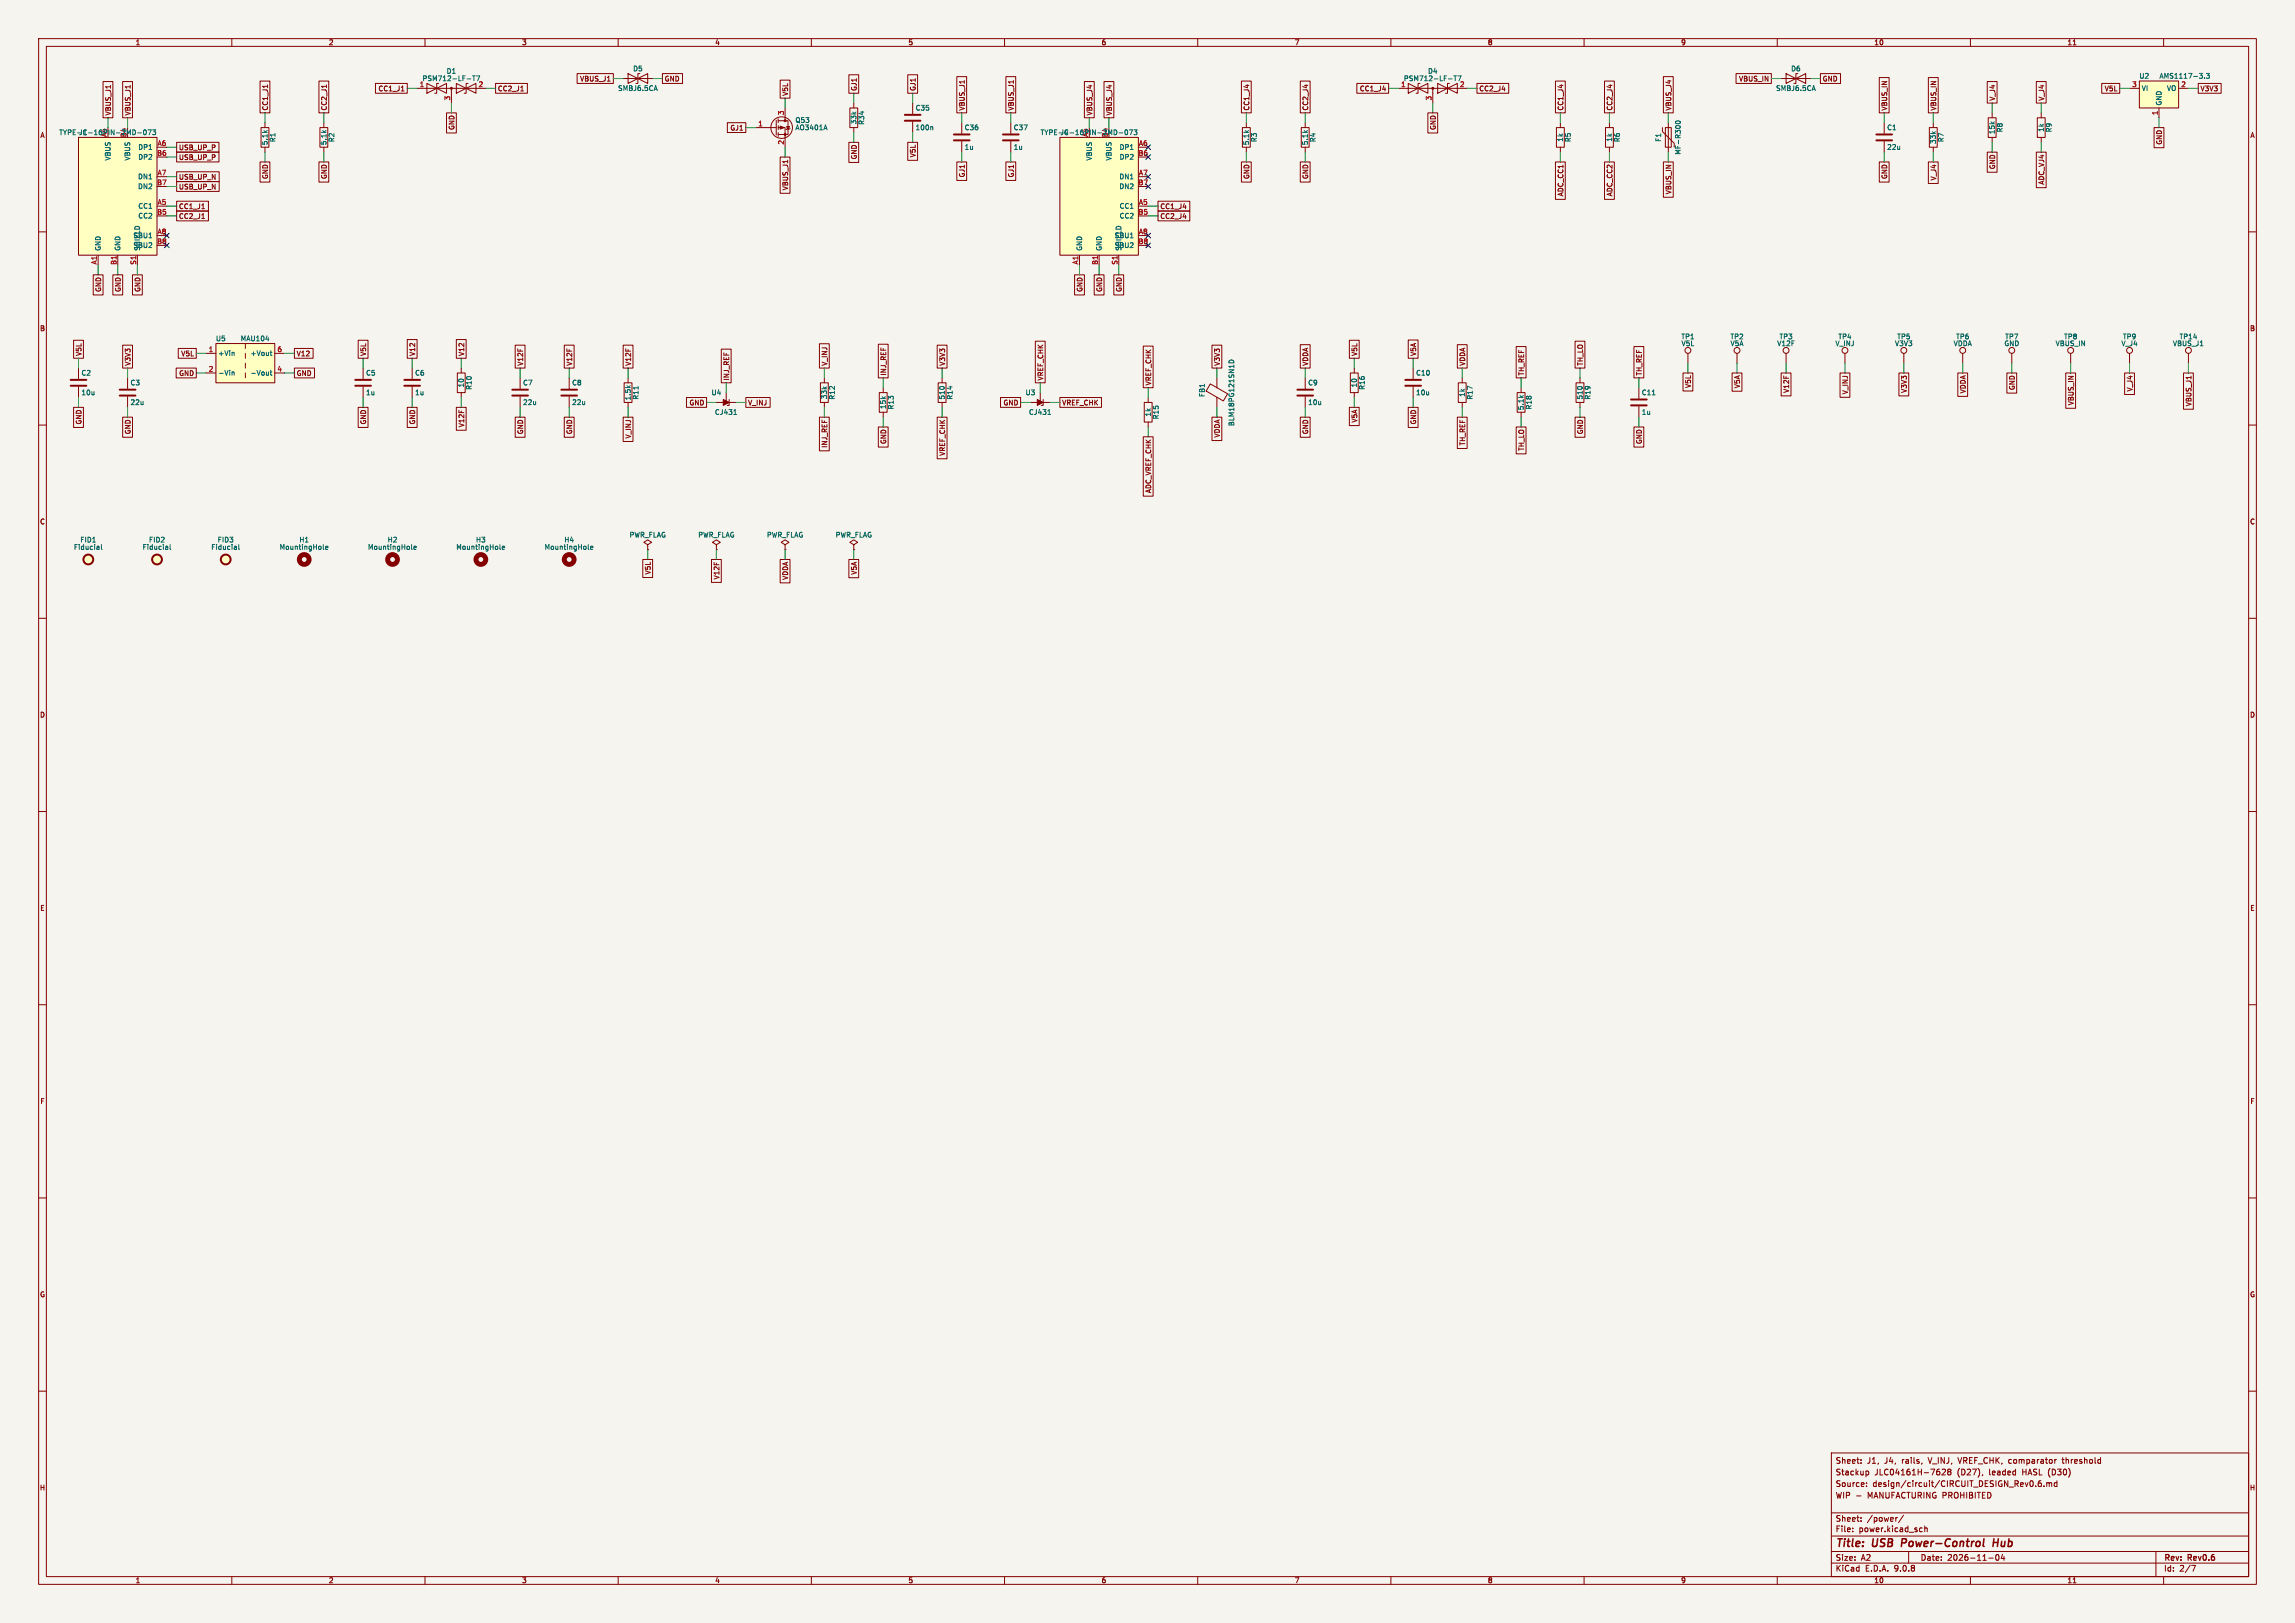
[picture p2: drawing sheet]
<svg xmlns="http://www.w3.org/2000/svg" width="594mm" height="420mm" viewBox="0 0 594 420" stroke-linecap="round" stroke-linejoin="round" font-family="sans-serif">
<defs><g id="words">
<g font-size="2.8" fill="#840000">
<text x="475" y="400.9">Title:</text>
<text x="484.7" y="400.9">USB</text>
<text x="493" y="400.9">Power-Control</text>
<text x="517.5" y="400.9">Hub</text>
</g>
<g font-size="2.1" fill="#840000">
<text x="475" y="382">Stackup</text>
<text x="475" y="379">Sheet:</text>
<text x="483.2" y="379">J1,</text>
<text x="485.2" y="382">JLC04161H-7628</text>
<text x="487.8" y="379">J4,</text>
<text x="492.4" y="379">rails,</text>
<text x="499.4" y="379">V_INJ,</text>
<text x="506.6" y="382">(D27),</text>
<text x="507.3" y="379">VREF_CHK, comparator</text>
<text x="515" y="382">leaded</text>
<text x="523.7" y="382">HASL (D30)</text>
<text x="534.5" y="379">threshold</text>
<text x="475" y="388">WIP -</text>
<text x="475" y="385">Source:</text>
<text x="483.4" y="388">MANUFACTURING PROHIBITED</text>
<text x="484.7" y="385">design/circuit/CIRCUIT_DESIGN_Rev0.6.md</text>
<text x="475" y="394">Sheet:</text>
<text x="483.2" y="394">/power/</text>
<text x="475" y="396.7">File:</text>
<text x="481.1" y="396.7">power.kicad_sch</text>
<text x="475" y="406.9">KiCad</text>
<text x="475" y="404.1">Size:</text>
<text x="481.7" y="404.1">A2</text>
<text x="482.7" y="406.9">E.D.A.</text>
<text x="490.3" y="406.9">9.0.8</text>
<text x="497" y="404.1">Date:</text>
<text x="504" y="404.1">2026-11-04</text>
<text x="560" y="404.3">Rev:</text>
<text x="560" y="406.9">Id:</text>
<text x="564.1" y="406.9">2/7</text>
<text x="566.4" y="404.3">Rev0.6</text>
</g>
<g font-size="1.8" fill="#840000">
<text x="35" y="11.9">1</text>
<text x="85" y="11.9">2</text>
<text x="135" y="11.9">3</text>
<text x="185" y="11.9">4</text>
<text x="235" y="11.9">5</text>
<text x="285" y="11.9">6</text>
<text x="335" y="11.9">7</text>
<text x="385" y="11.9">8</text>
<text x="435" y="11.9">9</text>
<text x="485" y="11.9">10</text>
<text x="535" y="11.9">11</text>
<text x="97.8" y="23.8">CC1_J1</text>
<text x="128.7" y="23.8">CC2_J1</text>
<text x="150" y="21.3">VBUS_J1</text>
<text x="171.9" y="21.3">GND</text>
<text x="221.9" y="23.7" transform="rotate(-90 221.9 23.7)">GJ1</text>
<text x="237.2" y="23.7" transform="rotate(-90 237.2 23.7)">GJ1</text>
<text x="351.8" y="23.8">CC1_J4</text>
<text x="382.7" y="23.8">CC2_J4</text>
<text x="450" y="21.3">VBUS_IN</text>
<text x="471.6" y="21.3">GND</text>
<text x="544.6" y="23.8">V5L</text>
<text x="569.4" y="23.8">V3V3</text>
<text x="69.5" y="28.7" transform="rotate(-90 69.5 28.7)">CC1_J1</text>
<text x="84.8" y="28.7" transform="rotate(-90 84.8 28.7)">CC2_J1</text>
<text x="204.2" y="24.9" transform="rotate(-90 204.2 24.9)">V5L</text>
<text x="249.9" y="28.7" transform="rotate(-90 249.9 28.7)">VBUS_J1</text>
<text x="262.6" y="28.7" transform="rotate(-90 262.6 28.7)">VBUS_J1</text>
<text x="323.5" y="28.7" transform="rotate(-90 323.5 28.7)">CC1_J4</text>
<text x="338.8" y="28.7" transform="rotate(-90 338.8 28.7)">CC2_J4</text>
<text x="404.8" y="28.7" transform="rotate(-90 404.8 28.7)">CC1_J4</text>
<text x="417.5" y="28.7" transform="rotate(-90 417.5 28.7)">CC2_J4</text>
<text x="432.8" y="28.7" transform="rotate(-90 432.8 28.7)">VBUS_J4</text>
<text x="488.6" y="28.7" transform="rotate(-90 488.6 28.7)">VBUS_IN</text>
<text x="501.3" y="28.7" transform="rotate(-90 501.3 28.7)">VBUS_IN</text>
<text x="516.6" y="26.2" transform="rotate(-90 516.6 26.2)">V_J4</text>
<text x="529.3" y="26.2" transform="rotate(-90 529.3 26.2)">V_J4</text>
<text x="10.3" y="35.9">A</text>
<text x="28.9" y="30" transform="rotate(-90 28.9 30)">VBUS_J1</text>
<text x="34" y="30" transform="rotate(-90 34 30)">VBUS_J1</text>
<text x="117.8" y="33.8" transform="rotate(-90 117.8 33.8)">GND</text>
<text x="188.9" y="34">GJ1</text>
<text x="282.9" y="30" transform="rotate(-90 282.9 30)">VBUS_J4</text>
<text x="288" y="30" transform="rotate(-90 288 30)">VBUS_J4</text>
<text x="371.8" y="33.8" transform="rotate(-90 371.8 33.8)">GND</text>
<text x="582.3" y="35.9">A</text>
<text x="46.2" y="39.1">USB_UP_P</text>
<text x="46.2" y="41.6">USB_UP_P</text>
<text x="221.9" y="41.4" transform="rotate(-90 221.9 41.4)">GND</text>
<text x="237.2" y="40.8" transform="rotate(-90 237.2 40.8)">V5L</text>
<text x="559.8" y="37.6" transform="rotate(-90 559.8 37.6)">GND</text>
<text x="46.2" y="46.7">USB_UP_N</text>
<text x="69.5" y="46.5" transform="rotate(-90 69.5 46.5)">GND</text>
<text x="84.8" y="46.5" transform="rotate(-90 84.8 46.5)">GND</text>
<text x="249.9" y="46" transform="rotate(-90 249.9 46)">GJ1</text>
<text x="262.6" y="46" transform="rotate(-90 262.6 46)">GJ1</text>
<text x="323.5" y="46.5" transform="rotate(-90 323.5 46.5)">GND</text>
<text x="338.8" y="46.5" transform="rotate(-90 338.8 46.5)">GND</text>
<text x="488.6" y="46.5" transform="rotate(-90 488.6 46.5)">GND</text>
<text x="501.3" y="46.8" transform="rotate(-90 501.3 46.8)">V_J4</text>
<text x="516.6" y="43.9" transform="rotate(-90 516.6 43.9)">GND</text>
<text x="529.3" y="47.9" transform="rotate(-90 529.3 47.9)">ADC_VJ4</text>
<text x="46.2" y="49.2">USB_UP_N</text>
<text x="204.2" y="49.4" transform="rotate(-90 204.2 49.4)">VBUS_J1</text>
<text x="404.8" y="50.9" transform="rotate(-90 404.8 50.9)">ADC_CC1</text>
<text x="417.5" y="50.9" transform="rotate(-90 417.5 50.9)">ADC_CC2</text>
<text x="432.8" y="50.4" transform="rotate(-90 432.8 50.4)">VBUS_IN</text>
<text x="46.2" y="54.3">CC1_J1</text>
<text x="46.2" y="56.8">CC2_J1</text>
<text x="300.2" y="54.3">CC1_J4</text>
<text x="300.2" y="56.8">CC2_J4</text>
<text x="26.4" y="75.7" transform="rotate(-90 26.4 75.7)">GND</text>
<text x="31.4" y="75.7" transform="rotate(-90 31.4 75.7)">GND</text>
<text x="36.5" y="75.7" transform="rotate(-90 36.5 75.7)">GND</text>
<text x="280.4" y="75.7" transform="rotate(-90 280.4 75.7)">GND</text>
<text x="285.4" y="75.7" transform="rotate(-90 285.4 75.7)">GND</text>
<text x="290.5" y="75.7" transform="rotate(-90 290.5 75.7)">GND</text>
<text x="10.3" y="85.9">B</text>
<text x="582.3" y="85.9">B</text>
<text x="21.3" y="92.2" transform="rotate(-90 21.3 92.2)">V5L</text>
<text x="34" y="94.8" transform="rotate(-90 34 94.8)">V3V3</text>
<text x="46.8" y="92.4">V5L</text>
<text x="76.7" y="92.4">V12</text>
<text x="94.9" y="92.2" transform="rotate(-90 94.9 92.2)">V5L</text>
<text x="107.6" y="92.2" transform="rotate(-90 107.6 92.2)">V12</text>
<text x="120.3" y="92.2" transform="rotate(-90 120.3 92.2)">V12</text>
<text x="135.6" y="94.8" transform="rotate(-90 135.6 94.8)">V12F</text>
<text x="148.3" y="94.8" transform="rotate(-90 148.3 94.8)">V12F</text>
<text x="163.5" y="94.8" transform="rotate(-90 163.5 94.8)">V12F</text>
<text x="214.3" y="94.8" transform="rotate(-90 214.3 94.8)">V_INJ</text>
<text x="244.8" y="94.8" transform="rotate(-90 244.8 94.8)">V3V3</text>
<text x="315.9" y="94.8" transform="rotate(-90 315.9 94.8)">V3V3</text>
<text x="338.8" y="94.8" transform="rotate(-90 338.8 94.8)">VDDA</text>
<text x="351.5" y="92.2" transform="rotate(-90 351.5 92.2)">V5L</text>
<text x="366.7" y="92.2" transform="rotate(-90 366.7 92.2)">V5A</text>
<text x="379.4" y="94.8" transform="rotate(-90 379.4 94.8)">VDDA</text>
<text x="409.9" y="94.8" transform="rotate(-90 409.9 94.8)">TH_LO</text>
<text x="46.3" y="97.5">GND</text>
<text x="76.7" y="97.5">GND</text>
<text x="188.9" y="98.6" transform="rotate(-90 188.9 98.6)">INJ_REF</text>
<text x="229.6" y="97.3" transform="rotate(-90 229.6 97.3)">INJ_REF</text>
<text x="270.2" y="98.6" transform="rotate(-90 270.2 98.6)">VREF_CHK</text>
<text x="298.1" y="99.9" transform="rotate(-90 298.1 99.9)">VREF_CHK</text>
<text x="394.7" y="97.3" transform="rotate(-90 394.7 97.3)">TH_REF</text>
<text x="425.1" y="97.3" transform="rotate(-90 425.1 97.3)">TH_REF</text>
<text x="437.8" y="100.5" transform="rotate(-90 437.8 100.5)">V5L</text>
<text x="450.5" y="100.6" transform="rotate(-90 450.5 100.6)">V5A</text>
<text x="463.2" y="101.8" transform="rotate(-90 463.2 101.8)">V12F</text>
<text x="493.7" y="101.8" transform="rotate(-90 493.7 101.8)">V3V3</text>
<text x="509" y="101.9" transform="rotate(-90 509 101.9)">VDDA</text>
<text x="521.7" y="101.1" transform="rotate(-90 521.7 101.1)">GND</text>
<text x="552.1" y="101.4" transform="rotate(-90 552.1 101.4)">V_J4</text>
<text x="178.3" y="105.1">GND</text>
<text x="193.5" y="105.1">V_INJ</text>
<text x="259.6" y="105.1">GND</text>
<text x="274.8" y="105.1">VREF_CHK</text>
<text x="478.5" y="102.2" transform="rotate(-90 478.5 102.2)">V_INJ</text>
<text x="536.9" y="105" transform="rotate(-90 536.9 105)">VBUS_IN</text>
<text x="567.4" y="105.2" transform="rotate(-90 567.4 105.2)">VBUS_J1</text>
<text x="21.3" y="110" transform="rotate(-90 21.3 110)">GND</text>
<text x="34" y="112.5" transform="rotate(-90 34 112.5)">GND</text>
<text x="94.9" y="110" transform="rotate(-90 94.9 110)">GND</text>
<text x="107.6" y="110" transform="rotate(-90 107.6 110)">GND</text>
<text x="120.3" y="110.7" transform="rotate(-90 120.3 110.7)">V12F</text>
<text x="135.6" y="112.5" transform="rotate(-90 135.6 112.5)">GND</text>
<text x="148.3" y="112.5" transform="rotate(-90 148.3 112.5)">GND</text>
<text x="163.5" y="113.6" transform="rotate(-90 163.5 113.6)">V_INJ</text>
<text x="315.9" y="113.3" transform="rotate(-90 315.9 113.3)">VDDA</text>
<text x="338.8" y="112.5" transform="rotate(-90 338.8 112.5)">GND</text>
<text x="351.5" y="109.5" transform="rotate(-90 351.5 109.5)">V5A</text>
<text x="366.7" y="110" transform="rotate(-90 366.7 110)">GND</text>
<text x="409.9" y="112.5" transform="rotate(-90 409.9 112.5)">GND</text>
<text x="214.3" y="116" transform="rotate(-90 214.3 116)">INJ_REF</text>
<text x="229.6" y="115" transform="rotate(-90 229.6 115)">GND</text>
<text x="244.8" y="118.1" transform="rotate(-90 244.8 118.1)">VREF_CHK</text>
<text x="379.4" y="115.4" transform="rotate(-90 379.4 115.4)">TH_REF</text>
<text x="394.7" y="116.8" transform="rotate(-90 394.7 116.8)">TH_LO</text>
<text x="425.1" y="115" transform="rotate(-90 425.1 115)">GND</text>
<text x="298.1" y="127.7" transform="rotate(-90 298.1 127.7)">ADC_VREF_CHK</text>
<text x="10.3" y="135.9">C</text>
<text x="582.3" y="135.9">C</text>
<text x="168.6" y="148.8" transform="rotate(-90 168.6 148.8)">V5L</text>
<text x="221.9" y="148.8" transform="rotate(-90 221.9 148.8)">V5A</text>
<text x="186.4" y="150.1" transform="rotate(-90 186.4 150.1)">V12F</text>
<text x="204.2" y="150.2" transform="rotate(-90 204.2 150.2)">VDDA</text>
<text x="10.3" y="185.9">D</text>
<text x="582.3" y="185.9">D</text>
<text x="10.3" y="235.9">E</text>
<text x="582.3" y="235.9">E</text>
<text x="10.3" y="285.9">F</text>
<text x="582.3" y="285.9">F</text>
<text x="10.3" y="335.9">G</text>
<text x="582.3" y="335.9">G</text>
<text x="10.2" y="385.9">H</text>
<text x="582.2" y="385.9">H</text>
<text x="35" y="409.9">1</text>
<text x="85" y="409.9">2</text>
<text x="135" y="409.9">3</text>
<text x="185" y="409.9">4</text>
<text x="235" y="409.9">5</text>
<text x="285" y="409.9">6</text>
<text x="335" y="409.9">7</text>
<text x="385" y="409.9">8</text>
<text x="435" y="409.9">9</text>
<text x="485" y="409.9">10</text>
<text x="535" y="409.9">11</text>
</g>
<g font-size="1.8" fill="#a90000">
<text x="108.5" y="22.6">1</text>
<text x="123.8" y="22.6">2</text>
<text x="362.5" y="22.6">1</text>
<text x="377.8" y="22.6">2</text>
<text x="551.7" y="22.6">3</text>
<text x="564.4" y="22.6">2</text>
<text x="116.6" y="26.1" transform="rotate(-90 116.6 26.1)">3</text>
<text x="202.9" y="29.9" transform="rotate(-90 202.9 29.9)">3</text>
<text x="370.6" y="26.1" transform="rotate(-90 370.6 26.1)">3</text>
<text x="558.5" y="29.9" transform="rotate(-90 558.5 29.9)">1</text>
<text x="196.1" y="32.8">1</text>
<text x="40.6" y="40.4">B6</text>
<text x="40.7" y="37.8">A6</text>
<text x="202.9" y="37.5" transform="rotate(-90 202.9 37.5)">2</text>
<text x="294.6" y="40.4">B6</text>
<text x="294.7" y="37.8">A6</text>
<text x="40.7" y="45.5">A7</text>
<text x="294.7" y="45.5">A7</text>
<text x="40.6" y="48">B7</text>
<text x="40.7" y="53.1">A5</text>
<text x="294.6" y="48">B7</text>
<text x="294.7" y="53.1">A5</text>
<text x="40.6" y="55.6">B5</text>
<text x="294.6" y="55.6">B5</text>
<text x="40.6" y="63.2">B8</text>
<text x="40.7" y="60.7">A8</text>
<text x="294.6" y="63.2">B8</text>
<text x="294.7" y="60.7">A8</text>
<text x="25.1" y="68.6" transform="rotate(-90 25.1 68.6)">A1</text>
<text x="30.2" y="68.7" transform="rotate(-90 30.2 68.7)">B1</text>
<text x="35.3" y="68.6" transform="rotate(-90 35.3 68.6)">S1</text>
<text x="279.1" y="68.6" transform="rotate(-90 279.1 68.6)">A1</text>
<text x="284.2" y="68.7" transform="rotate(-90 284.2 68.7)">B1</text>
<text x="289.3" y="68.6" transform="rotate(-90 289.3 68.6)">S1</text>
<text x="53.9" y="91.2">1</text>
<text x="71.7" y="91.2">6</text>
<text x="53.9" y="96.3">2</text>
<text x="71.7" y="96.3">4</text>
</g>
<g font-size="1.8" fill="#006464">
<text x="109.2" y="21.2">PSM712-LF-T7</text>
<text x="115.5" y="19.3">D1</text>
<text x="159.9" y="23.7">SMBJ6.5CA</text>
<text x="163.8" y="18.6">D5</text>
<text x="363.2" y="21.2">PSM712-LF-T7</text>
<text x="369.5" y="19.3">D4</text>
<text x="459.6" y="23.7">SMBJ6.5CA</text>
<text x="463.5" y="18.6">D6</text>
<text x="553.6" y="20.5">U2</text>
<text x="554.2" y="23.7">VI</text>
<text x="558.8" y="20.5">AMS1117-3.3</text>
<text x="560.7" y="23.7">VO</text>
<text x="236.9" y="28.8">C35</text>
<text x="559.7" y="27.4" transform="rotate(-90 559.7 27.4)">GND</text>
<text x="15.2" y="35.2">TYPE-C-16PIN-2MD-073</text>
<text x="20.3" y="35.2">J1</text>
<text x="27.7" y="35.5" transform="rotate(-90 27.7 35.5)">A4</text>
<text x="32.8" y="35.6" transform="rotate(-90 32.8 35.6)">B4</text>
<text x="205.7" y="32">Q53</text>
<text x="205.7" y="33.9">AO3401A</text>
<text x="221.8" y="32.3" transform="rotate(-90 221.8 32.3)">33k</text>
<text x="223.9" y="32.4" transform="rotate(-90 223.9 32.4)">R34</text>
<text x="236.9" y="33.9">100n</text>
<text x="249.6" y="33.9">C36</text>
<text x="262.3" y="33.9">C37</text>
<text x="269.2" y="35.2">TYPE-C-16PIN-2MD-073</text>
<text x="274.3" y="35.2">J4</text>
<text x="281.7" y="35.5" transform="rotate(-90 281.7 35.5)">A4</text>
<text x="286.8" y="35.6" transform="rotate(-90 286.8 35.6)">B4</text>
<text x="488.3" y="33.9">C1</text>
<text x="516.5" y="34.8" transform="rotate(-90 516.5 34.8)">15k</text>
<text x="518.5" y="34.4" transform="rotate(-90 518.5 34.4)">R8</text>
<text x="529.2" y="34.2" transform="rotate(-90 529.2 34.2)">1k</text>
<text x="531.2" y="34.4" transform="rotate(-90 531.2 34.4)">R9</text>
<text x="28.8" y="41.7" transform="rotate(-90 28.8 41.7)">VBUS</text>
<text x="33.9" y="41.7" transform="rotate(-90 33.9 41.7)">VBUS</text>
<text x="35.7" y="39">DP1</text>
<text x="35.7" y="41.5">DP2</text>
<text x="69.4" y="37.7" transform="rotate(-90 69.4 37.7)">5.1k</text>
<text x="71.5" y="36.9" transform="rotate(-90 71.5 36.9)">R1</text>
<text x="84.7" y="37.7" transform="rotate(-90 84.7 37.7)">5.1k</text>
<text x="86.7" y="36.9" transform="rotate(-90 86.7 36.9)">R2</text>
<text x="249.6" y="39">1u</text>
<text x="262.3" y="39">1u</text>
<text x="282.8" y="41.7" transform="rotate(-90 282.8 41.7)">VBUS</text>
<text x="287.9" y="41.7" transform="rotate(-90 287.9 41.7)">VBUS</text>
<text x="289.7" y="39">DP1</text>
<text x="289.7" y="41.5">DP2</text>
<text x="323.4" y="37.7" transform="rotate(-90 323.4 37.7)">5.1k</text>
<text x="325.5" y="36.9" transform="rotate(-90 325.5 36.9)">R3</text>
<text x="338.7" y="37.7" transform="rotate(-90 338.7 37.7)">5.1k</text>
<text x="340.7" y="36.9" transform="rotate(-90 340.7 36.9)">R4</text>
<text x="404.7" y="36.8" transform="rotate(-90 404.7 36.8)">1k</text>
<text x="406.8" y="36.9" transform="rotate(-90 406.8 36.9)">R5</text>
<text x="417.4" y="36.8" transform="rotate(-90 417.4 36.8)">1k</text>
<text x="419.5" y="36.9" transform="rotate(-90 419.5 36.9)">R6</text>
<text x="430.1" y="36.8" transform="rotate(-90 430.1 36.8)">F1</text>
<text x="435.2" y="40.2" transform="rotate(-90 435.2 40.2)">MF-R300</text>
<text x="488.3" y="39">22u</text>
<text x="501.2" y="37.4" transform="rotate(-90 501.2 37.4)">33k</text>
<text x="503.3" y="36.9" transform="rotate(-90 503.3 36.9)">R7</text>
<text x="35.6" y="46.6">DN1</text>
<text x="289.6" y="46.6">DN1</text>
<text x="35.6" y="49.1">DN2</text>
<text x="289.6" y="49.1">DN2</text>
<text x="35.7" y="54.2">CC1</text>
<text x="35.7" y="56.7">CC2</text>
<text x="289.7" y="54.2">CC1</text>
<text x="289.7" y="56.7">CC2</text>
<text x="26.3" y="65" transform="rotate(-90 26.3 65)">GND</text>
<text x="31.3" y="65" transform="rotate(-90 31.3 65)">GND</text>
<text x="34.4" y="61.8">SBU1</text>
<text x="34.4" y="64.4">SBU2</text>
<text x="36.4" y="65" transform="rotate(-90 36.4 65)">SHIELD</text>
<text x="280.3" y="65" transform="rotate(-90 280.3 65)">GND</text>
<text x="285.3" y="65" transform="rotate(-90 285.3 65)">GND</text>
<text x="288.4" y="61.8">SBU1</text>
<text x="288.4" y="64.4">SBU2</text>
<text x="290.4" y="65" transform="rotate(-90 290.4 65)">SHIELD</text>
<text x="55.8" y="88.5">U5</text>
<text x="62.2" y="88.5">MAU104</text>
<text x="435.1" y="88">TP1</text>
<text x="435.1" y="89.8">V5L</text>
<text x="447.8" y="88">TP2</text>
<text x="447.8" y="89.8">V5A</text>
<text x="459.9" y="89.8">V12F</text>
<text x="460.5" y="88">TP3</text>
<text x="474.9" y="89.8">V_INJ</text>
<text x="475.7" y="88">TP4</text>
<text x="490.4" y="89.8">V3V3</text>
<text x="490.9" y="88">TP5</text>
<text x="505.5" y="89.8">VDDA</text>
<text x="506.2" y="88">TP6</text>
<text x="518.7" y="89.8">GND</text>
<text x="518.9" y="88">TP7</text>
<text x="531.9" y="89.8">VBUS_IN</text>
<text x="534.1" y="88">TP8</text>
<text x="549" y="89.8">V_J4</text>
<text x="549.4" y="88">TP9</text>
<text x="562.3" y="89.8">VBUS_J1</text>
<text x="564" y="88">TP14</text>
<text x="56.4" y="92.3">+Vin</text>
<text x="64.7" y="92.3">+Vout</text>
<text x="21" y="97.4">C2</text>
<text x="33.7" y="99.9">C3</text>
<text x="56.4" y="97.4">-Vin</text>
<text x="64.7" y="97.4">-Vout</text>
<text x="94.6" y="97.4">C5</text>
<text x="107.3" y="97.4">C6</text>
<text x="120.2" y="100.4" transform="rotate(-90 120.2 100.4)">10</text>
<text x="122.3" y="101" transform="rotate(-90 122.3 101)">R10</text>
<text x="135.3" y="99.9">C7</text>
<text x="148" y="99.9">C8</text>
<text x="338.5" y="99.9">C9</text>
<text x="351.4" y="100.4" transform="rotate(-90 351.4 100.4)">10</text>
<text x="353.4" y="101" transform="rotate(-90 353.4 101)">R16</text>
<text x="366.4" y="97.4">C10</text>
<text x="21" y="102.5">10u</text>
<text x="33.7" y="105">22u</text>
<text x="94.6" y="102.5">1u</text>
<text x="107.3" y="102.5">1u</text>
<text x="135.3" y="105">22u</text>
<text x="148" y="105">22u</text>
<text x="163.4" y="103.7" transform="rotate(-90 163.4 103.7)">1.5k</text>
<text x="165.5" y="103.5" transform="rotate(-90 165.5 103.5)">R11</text>
<text x="184" y="102.5">U4</text>
<text x="184.9" y="107.5">CJ431</text>
<text x="214.2" y="103.4" transform="rotate(-90 214.2 103.4)">33k</text>
<text x="216.3" y="103.5" transform="rotate(-90 216.3 103.5)">R12</text>
<text x="229.5" y="106" transform="rotate(-90 229.5 106)">15k</text>
<text x="231.5" y="106.1" transform="rotate(-90 231.5 106.1)">R13</text>
<text x="244.7" y="103.5" transform="rotate(-90 244.7 103.5)">510</text>
<text x="246.7" y="103.5" transform="rotate(-90 246.7 103.5)">R14</text>
<text x="265.3" y="102.5">U3</text>
<text x="266.2" y="107.5">CJ431</text>
<text x="298" y="107.9" transform="rotate(-90 298 107.9)">1k</text>
<text x="312" y="102.9" transform="rotate(-90 312 102.9)">FB1</text>
<text x="338.5" y="105">10u</text>
<text x="366.4" y="102.5">10u</text>
<text x="379.3" y="102.8" transform="rotate(-90 379.3 102.8)">1k</text>
<text x="381.4" y="103.5" transform="rotate(-90 381.4 103.5)">R17</text>
<text x="394.6" y="106.3" transform="rotate(-90 394.6 106.3)">5.1k</text>
<text x="396.6" y="106.1" transform="rotate(-90 396.6 106.1)">R18</text>
<text x="409.8" y="103.5" transform="rotate(-90 409.8 103.5)">510</text>
<text x="411.8" y="103.5" transform="rotate(-90 411.8 103.5)">R19</text>
<text x="424.8" y="107.5">1u</text>
<text x="424.8" y="102.5">C11</text>
<text x="300.1" y="108.6" transform="rotate(-90 300.1 108.6)">R15</text>
<text x="319.6" y="110.4" transform="rotate(-90 319.6 110.4)">BLM18PG121SN1D</text>
<text x="19" y="142.5">Fiducial</text>
<text x="20.7" y="140.6">FID1</text>
<text x="36.8" y="142.5">Fiducial</text>
<text x="38.5" y="140.6">FID2</text>
<text x="54.6" y="142.5">Fiducial</text>
<text x="56.2" y="140.6">FID3</text>
<text x="72.3" y="142.5">MountingHole</text>
<text x="77.4" y="140.6">H1</text>
<text x="95.1" y="142.5">MountingHole</text>
<text x="100.2" y="140.6">H2</text>
<text x="118" y="142.5">MountingHole</text>
<text x="123.1" y="140.6">H3</text>
<text x="140.8" y="142.5">MountingHole</text>
<text x="145.9" y="140.6">H4</text>
<text x="162.8" y="139.3">PWR_FLAG</text>
<text x="180.6" y="139.3">PWR_FLAG</text>
<text x="198.4" y="139.3">PWR_FLAG</text>
<text x="216.2" y="139.3">PWR_FLAG</text>
</g>
</g></defs>
<path d="M0 0h594v420h-594z" fill="#f5f4ef" stroke="#f5f4ef" stroke-width=".26"/>
<g fill="none" stroke="#840000" stroke-width=".26">
<path d="M10 10h574v400h-574zM12 12h570v396h-570zM60 10v2M110 10v2M160 10v2M210 10v2M260 10v2M310 10v2M360 10v2M410 10v2M460 10v2M510 10v2"/>
<path d="M536.6 11.6h.7M560 10v2M107.9 22.9h17.8M110.5 21.6v2.5l5.1-2.5v2.5zM113.5 21.6h-.5v2.5h-.5M116.8 22.9v3.8M118.1 21.6l5.1 2.5v-2.5l-5.1 2.5zM121.2 21.6h-.6v2.5h-.5M195.6 33h5.3M200.9 31.1v3.8M201.4 31.2h2.6v3.6h-2.6M201.4 33h1.8v5.1"/>
<path d="M201.4 30.7v1.1M201.4 32.5v1M201.4 34.3v1M203.2 27.9v3.3M203.6 32.8h.7l-.3 .6zM204.5 33.3l-1 .2M220 27.9h2v5.1h-2zM221 26.7v1.2M221 33v1.3M236.2 26.7v2.8M236.2 31.5v2.8M248.9 31.8v2.7"/>
<path d="M248.9 36.6v2.8M261.6 31.8v2.7M261.6 36.6v2.8M10 60h2M582 60h2M20.3 95.3v2.7M242.8 99.1h2.1v5h-2.1zM243.8 97.8v1.3M313.3 99.3l4.4 2.6-1.1 1.9-4.4-2.6zM315 97.8v2.5M436.9 91.4v2.6M449.6 91.4v2.6"/>
<path d="M477.5 91.4v2.6M520.7 91.4v2.6M10 110h2M20.3 100.1v2.8M227.6 101.6h2v5.1h-2zM228.6 100.3v1.3M228.6 106.7v1.3M243.8 104.1v1.3M266.7 104.1h5.1M269.2 101.6v2.5M270 103.4v1.5h-.5M296.2 104.1h2v5.1h-2z"/>
<path d="M297.2 102.9v1.2M297.2 109.2v1.3M315 102.8v2.6M582 110h2M10 160h2M582 160h2M10 210h2M582 210h2M10 260h2M582 260h2M10 310h2M582 310h2"/>
<path d="M10 360h2M474 376h108v32h-108zM481.7 377.7v.2M481.7 378.5v.2M497.5 378.6l-.2 .3M531.8 377.7v1M532.2 377.7l-.4 .3M533.7 377.7h.5M582 360h2M474 397.5h108M474 391.5h108M479.5 396.2v.2"/>
<path d="M479.5 395.4v.2M480.5 387.1h1.2M481.7 393.5v.2M481.7 392.7v.2M483.1 384.5v.2M483.1 383.7v.2M483.1 380.7l.6 .3-.1 .5-.5 .2M491.1 392.7h-.3M492.7 392.1l-1.3 1.9M497.1 395.4h.4M497.5 396.3l-.4 .1M498.2 395.5l.5-.1 .1 1"/>
<path d="M498.2 394.9v1.5M502.7 380.3l.5-.1 .3 .4-.9 1.1h.9M504.4 380.8l-.3 .3 .3 .6 .6-.3-.3-.6M504.4 380.8l-.3-.3 .3-.3 .6 .3-.3 .3M504.4 380.8h.3M513.2 381.6l-.2 .3M526.9 384.5v.2M528.2 383.2h-.4l-.2 .3-.1 .9 .3 .3 .5-.2-.1-.7-.4-.1-.3 .3M529 384.5v.2M529.7 383.8l.5-.1 .2 .2M529.7 383.7v1M530.4 383.9l.2-.2h.4v1"/>
<path d="M530.4 383.9v.8M532.4 383.7h-.4l-.3 .3 .1 .6h.6M532.4 383.2v1.5M60 408v2M110 408v2M160 408v2M210 408v2M260 408v2M310 408v2M360 408v2M410 408v2M460 408v2"/>
<path d="M474 404.5h108M474 401.5h108M494 401.5v3M510 408v2M514.7 403.2h1.2M516.7 402.4l.2-.1a.8 .8 0 0 1 .5 .7 .8 .8 0 0 1-.5 .8l-.4-.6zM518.3 402.2l-.3 1.1h.9M518.7 402.8v1M536.6 409.6h.7M558 401.5v6.5M560 408v2M567.2 405.1h1l-.6 1.5"/>
<circle cx="202.3" cy="33" r="2.79"/>
<circle cx="436.9" cy="90.7" r=".76"/>
<circle cx="449.6" cy="90.7" r=".76"/>
<circle cx="477.5" cy="90.7" r=".76"/>
<circle cx="520.7" cy="90.7" r=".76"/>
</g>
<path d="M492.4 398.2l-.3 2M513.5 398.2l-.2 1.7M516 399.1h1.1M516.1 398.2l-.3 2M513.4 400.1l.1 .1" fill="none" stroke="#840000" stroke-width=".4"/>
<g fill="#840000" stroke="#840000" stroke-width=".26">
<path d="M201.9 32.6l1 .4-1 .4z"/>
<path d="M268.5 103.4l1.5 .7-1.5 .8z"/>
<circle cx="116.8" cy="22.9" r=".25"/>
<circle cx="203.2" cy="31.2" r=".25"/>
<circle cx="203.2" cy="34.8" r=".25"/>
</g>
<path d="M122.3 19.6h.7M122.6 19.6v1.3M123.3 19.6h.9l-.6 1.3M213.7 32.3l.4 1.3M241.3 32.8l.1 .1v.7M318.1 93.4a.68 .68 0 0 1 .8-.2 .68 .68 0 0 1 .4 .7h-1.2zM271.2 107.3h.7" fill="none" stroke="#006464" stroke-width=".26"/>
<path d="M234.2 29.7h4.1M234.2 31.2h4.1M246.9 34.8h4.1M246.9 36.3h4.1M259.6 34.8h4.1M259.6 36.3h4.1M18.3 98.3h4.1M18.3 99.8h4.1" fill="none" stroke="#840000" stroke-width=".51"/>
<path d="M274.3 35.6h20.3v30.4h-20.3z" fill="#ffffc2"/>
<g fill="none" stroke="#840000" stroke-width=".26">
<path d="M274.3 35.6h20.3v30.4h-20.3zM487.7 31.8v2.7M487.7 36.6v2.8M499.4 33h2v5.1h-2zM500.4 31.8v1.2M500.4 38.1v1.3M279.4 66v2.6M284.5 66v2.6M289.6 66v2.6M33 97.8v2.8M337.8 97.8v2.8M33 102.6v2.8"/>
<path d="M337.8 102.6v2.8"/>
</g>
<path d="M289.6 34.4h1M291.3 33.7l.1-.1a.62 .62 0 0 1 .5 .7 .62 .62 0 0 1-.6 .5l-.2-.4zM292.3 33.6h.8l-.5 1.3M293.5 33.6h.8l-.4 .5 .3 .1v.5h-.7" fill="none" stroke="#006464" stroke-width=".26"/>
<path d="M485.6 34.8h4.1M485.6 36.3h4.1M31 100.8h4.1M31 102.4h4.1M335.8 100.8h4.1M335.8 102.4h4.1" fill="none" stroke="#840000" stroke-width=".51"/>
<path d="M55.9 88.9h15.2v10.2h-15.2z" fill="#ffffc2"/>
<g fill="none" stroke="#840000" stroke-width=".26">
<path d="M162.6 19.1v2.5l5-2.5v2.5zM165.6 19.1h-.5v2.5h-.5M161.3 20.3h7.6M321.6 33h2v5.1h-2zM322.6 31.8v1.2M322.6 38.1v1.3M336.8 33h2v5.1h-2zM337.8 31.8v1.2M337.8 38.1v1.3M361.9 22.9h17.8M364.5 21.6v2.5l5.1-2.5v2.5zM367.5 21.6h-.5v2.5h-.5"/>
<path d="M370.8 22.9v3.8M372.1 21.6l5.1 2.5v-2.5l-5.1 2.5zM375.2 21.6h-.6v2.5h-.5M514.6 30.5h2v5.1h-2zM515.6 29.2v1.3M515.6 35.6v1.2M527.3 30.5h2v5.1h-2zM528.3 29.2v1.3M528.3 35.6v1.2M53.3 91.4h2.6M53.3 96.5h2.6M55.9 88.9h15.2v10.2h-15.2z"/>
<path d="M63.5 88.9v1.3M63.5 91.4v1.3M63.5 94v1.3M63.5 96.5v1.3M71.1 91.4h2.6M71.1 96.5h2.6M94 95.3v2.7M106.7 95.3v2.7M118.4 96.5h2v5.1h-2zM119.4 95.3v1.2M134.6 97.8v2.8M147.3 97.8v2.8"/>
<path d="M161.5 99.1h2.1v5h-2.1zM162.6 97.8v1.3M212.3 99.1h2.1v5h-2.1zM213.4 97.8v1.3M349.5 96.5h2v5.1h-2zM350.5 95.3v1.2M365.8 95.3v2.7M377.4 99.1h2.1v5h-2.1zM378.5 97.8v1.3M94 100.1v2.8M106.7 100.1v2.8M119.4 101.6v1.3"/>
<path d="M134.6 102.6v2.8M147.3 102.6v2.8M162.6 104.1v1.3M185.4 104.1h5.1M188 101.6v2.5M188.7 103.4v1.5h-.5M213.4 104.1v1.3M350.5 101.6v1.3M365.8 100.1v2.8M378.5 104.1v1.3M392.7 101.6h2v5.1h-2zM393.7 100.3v1.3"/>
<path d="M393.7 106.7v1.3"/>
</g>
<g fill="none" stroke="#006464" stroke-width=".26">
<path d="M376.3 19.6h.7M376.6 19.6v1.3M377.3 19.6h.9l-.6 1.3M169.7 22.2l.4 1.2M60.1 96.4l.4-.1 .1 .8M60.1 96.3v.8M60.4 91.2l.2 .2v.6M69.9 96.3h.5M69.9 91.2h.5M70.1 90.7v1.1l.3 .2M70.1 95.8v1.1l.3 .2M165.2 100v.7"/>
<path d="M189.9 107.3h.8M25.6 141.4v.8M25.6 142.1l-.1 .1M25.6 141.6l-.1 .1M26.2 140.9v1.1l.2 .2M43.4 141.4v.8M43.4 142.1l-.1 .1M43.4 141.6l-.1 .1M44 140.9v1.1l.2 .2M61.1 141.4l.1 .8M61.2 142.1l-.1 .1M61.2 141.6l-.1 .1"/>
<path d="M61.8 140.9v1.1l.2 .2M83.7 142l.2 .2M84.3 141.8l.6-.2-.1-.2-.3-.1-.2 .2v.6h.5M106.5 142l.2 .2M107.1 141.8l.6-.2v-.2l-.4-.1-.2 .2 .1 .6h.5M129.4 142l.2 .2M130 141.8l.6-.2-.1-.2-.3-.1-.2 .2 .1 .6h.4"/>
</g>
<g fill="#ffffc2" stroke="#ffffc2" stroke-width=".26">
<circle cx="22.9" cy="144.8" r="1.27"/>
<circle cx="40.6" cy="144.8" r="1.27"/>
<circle cx="58.4" cy="144.8" r="1.27"/>
</g>
<g fill="none" stroke="#840000" stroke-width=".51">
<path d="M91.9 98.3h4.1M91.9 99.8h4.1M104.6 98.3h4.1M104.6 99.8h4.1M363.7 98.3h4.1M363.7 99.8h4.1M132.6 100.8h4.1M132.6 102.4h4.1M145.3 100.8h4.1M145.3 102.4h4.1"/>
<circle cx="22.9" cy="144.8" r="1.27"/>
<circle cx="40.6" cy="144.8" r="1.27"/>
<circle cx="58.4" cy="144.8" r="1.27"/>
</g>
<g fill="none" stroke="#840000" stroke-width="1.3">
<circle cx="78.7" cy="144.8" r="1.27"/>
<circle cx="101.6" cy="144.8" r="1.27"/>
<circle cx="124.5" cy="144.8" r="1.27"/>
</g>
<g fill="#840000" stroke="#840000" stroke-width=".26">
<path d="M187.2 103.4l1.5 .7-1.5 .8z"/>
<circle cx="370.8" cy="22.9" r=".25"/>
</g>
<path d="M553.7 21h10.2v6.9h-10.2z" fill="#ffffc2"/>
<g fill="none" stroke="#840000" stroke-width=".26">
<path d="M402.8 33h2.1v5.1h-2.1zM403.9 31.8v1.2M403.9 38.1v1.3M415.5 33h2.1v5.1h-2.1zM416.6 31.8v1.2M416.6 38.1v1.3M430.3 33v1l3 3.1v1M431 33h1.6v5.1h-1.6zM431.8 31.8v7.6M551.2 22.9h2.5M553.7 21h10.2v6.9h-10.2zM558.8 27.9v2.6"/>
<path d="M563.9 22.9h2.5M407.9 99.1h2.1v5h-2.1zM408.9 97.8v1.3M492.8 91.4v2.6M508 91.4v2.6M535.9 91.4v2.6M551.2 91.4v2.6M566.4 91.4v2.6M408.9 104.1v1.3M424.2 100.3v2.8M424.2 105.2v2.8M167.6 141l1.1-.7-1.1-.6-1 .6 1 .7v1.2"/>
<path d="M167.6 142.2h.1M185.4 141l1-.7-1-.6-1 .6 1 .7v1.2M185.4 142.2h.1M203.2 141l1-.7-1-.6-1 .6 1 .7v1.2M203.2 142.2h.1M221 141l1-.7-1-.6-1 .6 1 .7v1.2M221 142.2h.1"/>
<circle cx="492.8" cy="90.7" r=".76"/>
<circle cx="508" cy="90.7" r=".76"/>
<circle cx="535.9" cy="90.7" r=".76"/>
<circle cx="551.2" cy="90.7" r=".76"/>
<circle cx="566.4" cy="90.7" r=".76"/>
</g>
<path d="M571.1 19h.8l-.5 .5 .4 .1v.5h-.7M433.8 31.4a.61 .61 0 0 1 .7-.2 .61 .61 0 0 1 .4 .6 .62 .62 0 0 1-.8 .3 .62 .62 0 0 1-.4-.6zM570.6 20.1v.2M427.6 102.2h.8M152.2 142l.2 .2M152.9 141.8l.6-.2-.1-.2-.4-.1-.1 .2v.6h.5" fill="none" stroke="#006464" stroke-width=".26"/>
<circle cx="147.3" cy="144.8" r="1.27" fill="none" stroke="#840000" stroke-width="1.3"/>
<path d="M422.1 103.4h4.1M422.1 104.9h4.1" fill="none" stroke="#840000" stroke-width=".51"/>
<path d="M20.3 35.6h20.3v30.4h-20.3z" fill="#ffffc2"/>
<g fill="none" stroke="#840000" stroke-width=".26">
<path d="M149.4 19h9.3v2.6h-9.3zM171.4 19h5.3v2.6h-5.3zM219.7 19.3h2.6v4.8h-2.6zM234.9 19.3h2.6v4.8h-2.6zM247.6 19.8h2.6v9.4h-2.6zM260.3 19.8h2.6v9.4h-2.6zM430.5 19.8h2.6v9.4h-2.6zM449.3 19h9.2v2.6h-9.2zM462.3 19.1v2.5l5.1-2.5v2.5zM465.3 19.1h-.5v2.5h-.5M471.2 19h5.2v2.6h-5.2zM20.3 35.6h20.3v30.4h-20.3z"/>
<path d="M26.7 21.1h2.5v9.4h-2.5zM31.7 21.1h2.6v9.4h-2.6zM45.7 36.8h11v2.6h-11zM45.7 39.4h11v2.5h-11zM67.3 21h2.6v8.2h-2.6zM67.6 33h2v5.1h-2zM68.6 31.8v1.2M68.6 38.1v1.3M69.3 22v.7M82.5 21h2.6v8.2h-2.6zM82.8 33h2v5.1h-2zM83.8 31.8v1.2"/>
<path d="M83.8 38.1v1.3M84.5 22v.7M97.2 21.6h8.2v2.5h-8.2zM103.9 23.5h.7M115.6 29.2h2.5v5.2h-2.5zM128.3 21.6h8.2v2.5h-8.2zM134.8 23.5h.7M188.3 31.7h4.7v2.6h-4.7zM201.9 20.7h2.6v4.7h-2.6zM219.7 36.8h2.6v5.2h-2.6zM234.9 36.8h2.6v4.7h-2.6zM280.7 21.1h2.5v9.4h-2.5z"/>
<path d="M285.7 21.1h2.6v9.4h-2.6zM321.3 21h2.6v8.2h-2.6zM336.5 21h2.6v8.2h-2.6zM351.2 21.6h8.2v2.5h-8.2zM369.6 29.2h2.5v5.2h-2.5zM382.3 21.6h8.2v2.5h-8.2zM402.6 21h2.5v8.2h-2.5zM415.3 21h2.5v8.2h-2.5zM461 20.3h7.6M486.4 20.1h2.6v9.1h-2.6zM499.1 20.1h2.6v9.1h-2.6zM514.3 39.4h2.6v5.2h-2.6z"/>
<path d="M514.3 21.1h2.6v5.6h-2.6zM527 39.4h2.6v9.2h-2.6zM527 21.1h2.6v5.6h-2.6zM544 21.6h4.6v2.5h-4.6zM557.5 33h2.6v5.2h-2.6zM569 21.6h5.9v2.5h-5.9zM45.7 44.4h11v2.6h-11zM45.7 47h11v2.5h-11zM45.7 52.1h8.2v2.5h-8.2zM45.7 54.6h8.2v2.6h-8.2zM52.2 54h.7M52.2 56.6h.7"/>
<path d="M67.3 41.9h2.6v5.2h-2.6zM82.5 41.9h2.6v5.2h-2.6zM201.9 40.6h2.6v9.4h-2.6zM247.6 41.9h2.6v4.8h-2.6zM260.3 41.9h2.6v4.8h-2.6zM299.7 52.1h8.2v2.5h-8.2zM299.7 54.6h8.2v2.6h-8.2zM321.3 41.9h2.6v5.2h-2.6zM336.5 41.9h2.6v5.2h-2.6zM402.6 41.9h2.5v9.7h-2.5zM415.3 41.9h2.5v9.7h-2.5zM430.5 41.9h2.6v9.1h-2.6z"/>
<path d="M486.4 41.9h2.6v5.2h-2.6zM499.1 41.9h2.6v5.6h-2.6zM24.1 71.1h2.6v5.2h-2.6zM25.4 66v2.6M29.2 71.1h2.6v5.2h-2.6zM30.5 66v2.6M34.3 71.1h2.5v5.2h-2.5zM35.6 66v2.6M278.1 71.1h2.6v5.2h-2.6zM283.2 71.1h2.6v5.2h-2.6zM288.3 71.1h2.5v5.2h-2.5zM19 88h2.6v4.7h-2.6z"/>
<path d="M31.7 89.3h2.6v6h-2.6zM45.6 95.2h5.2v2.6h-5.2zM46.1 90.2h4.7v2.5h-4.7zM76.2 90.2h4.8v2.5h-4.8zM76.2 95.2h5.2v2.6h-5.2zM92.7 88h2.6v4.7h-2.6zM105.4 87.9h2.6v4.8h-2.6zM118.1 87.9h2.6v4.8h-2.6zM133.3 89.3h2.6v6h-2.6zM146 89.3h2.6v6h-2.6zM161.3 89.3h2.5v6h-2.5zM186.7 90.3h2.5v8.8h-2.5z"/>
<path d="M212.1 89h2.5v6.3h-2.5zM227.3 89.1h2.6v8.7h-2.6zM242.6 89.3h2.5v6h-2.5zM268 88.3h2.5v10.8h-2.5zM295.9 89.6h2.6v10.7h-2.6zM313.7 89.3h2.5v6h-2.5zM336.5 89.2h2.6v6.1h-2.6zM349.2 88h2.6v4.7h-2.6zM364.5 88h2.5v4.7h-2.5zM377.2 89.2h2.5v6.1h-2.5zM392.4 89.7h2.6v8.1h-2.6zM407.7 88.3h2.5v7h-2.5z"/>
<path d="M422.9 89.7h2.6v8.1h-2.6zM435.6 96.5h2.6v4.7h-2.6zM448.3 96.5h2.6v4.7h-2.6zM461 96.5h2.6v6h-2.6zM462.3 91.4v2.6M476.2 96.5h2.6v6.3h-2.6zM491.5 96.5h2.5v6h-2.5zM506.7 96.5h2.6v6.1h-2.6zM519.4 96.5h2.6v5.2h-2.6zM534.7 96.5h2.5v9.2h-2.5zM549.9 96.5h2.6v5.6h-2.6zM565.1 96.5h2.6v9.4h-2.6z"/>
<path d="M19 105.4h2.6v5.2h-2.6zM31.7 108h2.6v5.2h-2.6zM92.7 105.4h2.6v5.2h-2.6zM105.4 105.4h2.6v5.2h-2.6zM118.1 105.4h2.6v5.9h-2.6zM133.3 108h2.6v5.2h-2.6zM146 108h2.6v5.2h-2.6zM161.3 108h2.5v6.2h-2.5zM177.7 102.9h5.2v2.5h-5.2zM193 102.9h6.3v2.5h-6.3zM212.1 108h2.5v8.7h-2.5zM227.3 110.5h2.6v5.2h-2.6z"/>
<path d="M242.6 108h2.5v10.7h-2.5zM259 102.9h5.2v2.5h-5.2zM274.3 102.9h10.8v2.5h-10.8zM295.9 113h2.6v15.4h-2.6zM313.7 108h2.5v6h-2.5zM336.5 108h2.6v5.2h-2.6zM349.2 105.4h2.6v4.7h-2.6zM364.5 105.4h2.5v5.2h-2.5zM377.2 108h2.5v8.1h-2.5zM392.4 110.5h2.6v6.9h-2.6zM407.7 108h2.5v5.2h-2.5zM422.9 110.5h2.6v5.2h-2.6z"/>
<path d="M166.4 144.8h2.5v4.6h-2.5zM184.1 144.8h2.6v5.9h-2.6zM201.9 144.8h2.6v6h-2.6zM219.7 144.8h2.6v4.7h-2.6z"/>
<circle cx="462.3" cy="90.7" r=".76"/>
</g>
<path d="M35.6 34.4h1M37.3 33.7l.1-.1a.62 .62 0 0 1 .5 .7 .62 .62 0 0 1-.6 .5l-.2-.4zM38.3 33.6h.8l-.5 1.3M39.5 33.6h.8l-.4 .5 .3 .1v.5h-.7M469.4 22.2l.4 1.2" fill="none" stroke="#006464" stroke-width=".26"/>
<g fill="none" stroke="#009600" stroke-width=".26">
<path d="M27.9 30.5v2.5M33 30.5v2.5M43.2 38.1h2.5M68.6 29.2v2.6M68.6 39.4v2.5M83.8 29.2v2.6M83.8 39.4v2.5M105.4 22.9h2.5M116.8 26.7v2.5M125.7 22.9h2.6M158.7 20.3h2.6M168.9 20.3h2.5"/>
<path d="M193 33h2.6M203.2 25.4v2.5M203.2 38.1v2.5M221 24.1v2.6M221 34.3v2.5M236.2 24.1v2.6M236.2 34.3v2.5M248.9 29.2v2.6M248.9 39.4v2.5M261.6 29.2v2.6M261.6 39.4v2.5M281.9 30.5v2.5"/>
<path d="M287 30.5v2.5M322.6 29.2v2.6M322.6 39.4v2.5M337.8 29.2v2.6M337.8 39.4v2.5M359.4 22.9h2.5M370.8 26.7v2.5M379.7 22.9h2.6M403.9 29.2v2.6M403.9 39.4v2.5M416.6 29.2v2.6M416.6 39.4v2.5"/>
<path d="M431.8 29.2v2.6M431.8 39.4v2.5M458.5 20.3h2.5M468.6 20.3h2.6M487.7 29.2v2.6M487.7 39.4v2.5M500.4 29.2v2.6M500.4 39.4v2.5M515.6 26.7v2.5M515.6 36.8v2.6M528.3 26.7v2.5M528.3 36.8v2.6"/>
<path d="M548.6 22.9h2.6M558.8 30.5v2.5M566.4 22.9h2.6M43.2 53.3h2.5M43.2 40.6h2.5M43.2 55.9h2.5M43.2 45.7h2.5M43.2 48.3h2.5M297.2 53.3h2.5M297.2 55.9h2.5M25.4 68.6v2.5M30.5 68.6v2.5"/>
<path d="M35.6 68.6v2.5M279.4 68.6v2.5M284.5 68.6v2.5M289.6 68.6v2.5M20.3 92.7v2.6M33 95.3v2.5M50.8 91.4h2.5M50.8 96.5h2.5M73.7 91.4h2.5M73.7 96.5h2.5M94 92.7v2.6M106.7 92.7v2.6"/>
<path d="M119.4 92.7v2.6M134.6 95.3v2.5M147.3 95.3v2.5M162.6 95.3v2.5M188 99.1v2.5M213.4 95.3v2.5M228.6 97.8v2.5M243.8 95.3v2.5M269.2 99.1v2.5M315 95.3v2.5M337.8 95.3v2.5M350.5 92.7v2.6"/>
<path d="M365.8 92.7v2.6M378.5 95.3v2.5M393.7 97.8v2.5M408.9 95.3v2.5M424.2 97.8v2.5M436.9 94v2.5M449.6 94v2.5M462.3 94v2.5M477.5 94v2.5M492.8 94v2.5M508 94v2.5M520.7 94v2.5"/>
<path d="M535.9 94v2.5M551.2 94v2.5M566.4 94v2.5M20.3 102.9v2.5M33 105.4v2.6M94 102.9v2.5M106.7 102.9v2.5M119.4 102.9v2.5M134.6 105.4v2.6M147.3 105.4v2.6M162.6 105.4v2.6M182.9 104.1h2.5"/>
<path d="M190.5 104.1h2.5M213.4 105.4v2.6M228.6 108v2.5M243.8 105.4v2.6M264.2 104.1h2.5M271.8 104.1h2.5M297.2 100.3v2.6M297.2 110.5v2.5M315 105.4v2.6M337.8 105.4v2.6M350.5 102.9v2.5M365.8 102.9v2.5"/>
<path d="M378.5 105.4v2.6M393.7 108v2.5M408.9 105.4v2.6M424.2 108v2.5M167.6 142.2v2.6M185.4 142.2v2.6M203.2 142.2v2.6M221 142.2v2.6"/>
</g>
<g fill="none" stroke="#000084" stroke-width=".26">
<path d="M296.6 37.5l1.2 1.2M297.8 37.5l-1.2 1.2M296.6 47.7l1.2 1.2M296.6 45.1l1.2 1.2M296.6 40l1.2 1.2M297.8 47.7l-1.2 1.2M297.8 45.1l-1.2 1.2M297.8 40l-1.2 1.2M42.6 60.4l1.2 1.2M42.6 62.9l1.2 1.2M43.8 60.4l-1.2 1.2M43.8 62.9l-1.2 1.2"/>
<path d="M296.6 62.9l1.2 1.2M296.6 60.4l1.2 1.2M297.8 62.9l-1.2 1.2M297.8 60.4l-1.2 1.2"/>
</g>
<use href="#words"/>
</svg>
